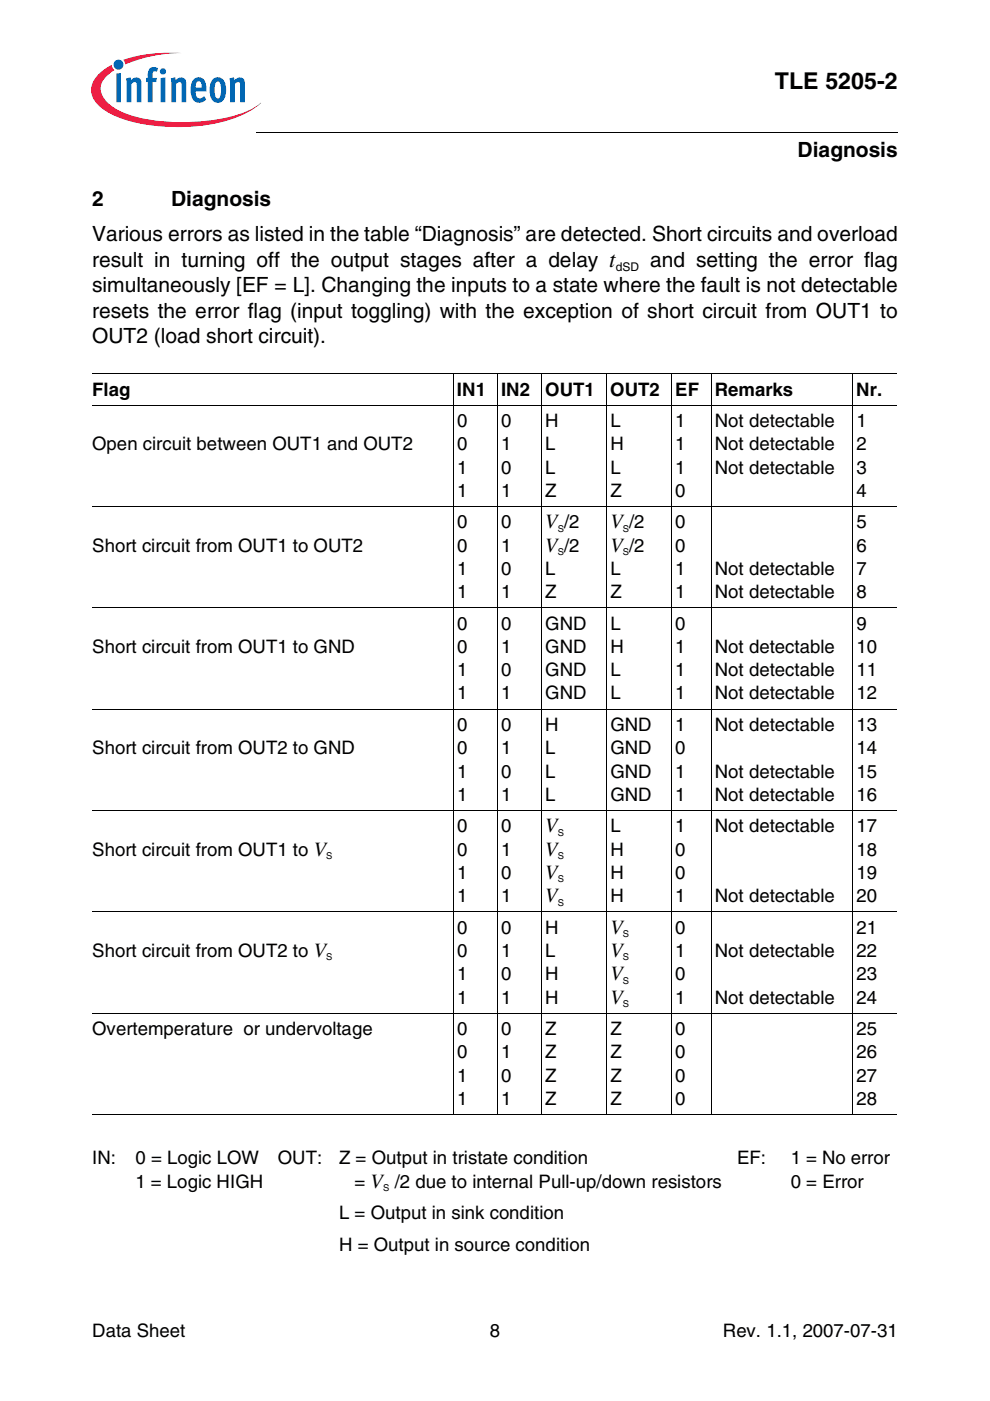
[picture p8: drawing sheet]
<svg xmlns="http://www.w3.org/2000/svg" width="210mm" height="297mm" viewBox="0 0 210 297" stroke-linecap="round" stroke-linejoin="round" font-family="sans-serif">
<defs><g id="words">
<text font-size="4.9" x="164.3" y="18.8">TLE 5205-2</text>
<g font-size="4.4">
<text x="169.1" y="33.3">Diagnosis</text>
<text x="19.6" y="43.7">2</text>
<text x="36.3" y="43.7">Diagnosis</text>
<text x="19.6" y="51.1">Various errors as listed in the table “Diagnosis” are detected. Short circuits and overload</text>
<text x="19.6" y="56.5">result in turning off the output stages after a delay t</text>
<text x="137.8" y="56.5">and setting the error flag</text>
<text x="19.6" y="62">simultaneously [EF = L]. Changing the inputs to a state where the fault is not detectable</text>
<text x="19.6" y="67.4">resets the error flag (input toggling) with the exception of short circuit from OUT1 to</text>
<text x="19.6" y="72.8">OUT2 (load short circuit).</text>
</g>
<g font-size="4.3">
<text x="115.6" y="112">V /2</text>
<text x="129.4" y="112">V /2</text>
<text x="115.6" y="117">V /2</text>
<text x="129.4" y="117">V /2</text>
<text x="115.6" y="176.4">V</text>
<text x="115.6" y="181.4">V</text>
<text x="115.6" y="186.4">V</text>
<text x="115.6" y="191.3">V</text>
<text x="129.4" y="198">V</text>
<text x="129.4" y="202.9">V</text>
<text x="129.4" y="207.8">V</text>
<text x="129.4" y="212.8">V</text>
</g>
<g font-size="3.9">
<text x="19.6" y="83.9">Flag</text>
<text x="96.9" y="83.9">IN1</text>
<text x="106.2" y="83.9">IN2</text>
<text x="115.6" y="83.9">OUT1</text>
<text x="129.4" y="83.9">OUT2</text>
<text x="143.2" y="83.9">EF</text>
<text x="151.5" y="83.9">Remarks</text>
<text x="181.6" y="83.9">Nr.</text>
<text x="19.6" y="95.5">Open circuit between OUT1 and OUT2</text>
<text x="96.9" y="90.5">0</text>
<text x="96.9" y="95.5">0</text>
<text x="106.3" y="90.5">0</text>
<text x="106.3" y="95.5">1</text>
<text x="115.6" y="90.5">H</text>
<text x="115.6" y="95.5">L</text>
<text x="129.4" y="90.5">L</text>
<text x="129.4" y="95.5">H</text>
<text x="143.2" y="90.5">1</text>
<text x="143.2" y="95.5">1</text>
<text x="151.6" y="90.5">Not detectable</text>
<text x="151.6" y="95.5">Not detectable</text>
<text x="181.6" y="90.5">1</text>
<text x="181.6" y="95.5">2</text>
<text x="96.9" y="100.4">1</text>
<text x="106.3" y="100.4">0</text>
<text x="115.6" y="100.4">L</text>
<text x="129.4" y="100.4">L</text>
<text x="143.2" y="100.4">1</text>
<text x="151.6" y="100.4">Not detectable</text>
<text x="181.6" y="100.4">3</text>
<text x="96.9" y="105.3">1</text>
<text x="106.3" y="105.3">1</text>
<text x="115.6" y="105.3">Z</text>
<text x="129.4" y="105.3">Z</text>
<text x="143.2" y="105.3">0</text>
<text x="181.6" y="105.3">4</text>
<text x="96.9" y="112">0</text>
<text x="106.3" y="112">0</text>
<text x="143.2" y="112">0</text>
<text x="181.6" y="112">5</text>
<text x="19.6" y="117">Short circuit from OUT1 to OUT2</text>
<text x="96.9" y="117">0</text>
<text x="106.3" y="117">1</text>
<text x="143.2" y="117">0</text>
<text x="181.6" y="117">6</text>
<text x="96.9" y="121.9">1</text>
<text x="106.3" y="121.9">0</text>
<text x="115.6" y="121.9">L</text>
<text x="129.4" y="121.9">L</text>
<text x="143.2" y="121.9">1</text>
<text x="151.6" y="121.9">Not detectable</text>
<text x="181.6" y="121.9">7</text>
<text x="96.9" y="126.8">1</text>
<text x="106.3" y="126.8">1</text>
<text x="115.6" y="126.8">Z</text>
<text x="129.4" y="126.8">Z</text>
<text x="143.2" y="126.8">1</text>
<text x="151.6" y="126.8">Not detectable</text>
<text x="181.6" y="126.8">8</text>
<text x="96.9" y="133.5">0</text>
<text x="106.3" y="133.5">0</text>
<text x="115.6" y="133.5">GND</text>
<text x="129.4" y="133.5">L</text>
<text x="143.2" y="133.5">0</text>
<text x="181.6" y="133.5">9</text>
<text x="19.6" y="138.4">Short circuit from OUT1 to GND</text>
<text x="96.9" y="138.4">0</text>
<text x="96.9" y="143.4">1</text>
<text x="106.3" y="138.4">1</text>
<text x="106.3" y="143.4">0</text>
<text x="115.6" y="138.4">GND</text>
<text x="115.6" y="143.4">GND</text>
<text x="129.4" y="138.4">H</text>
<text x="129.4" y="143.4">L</text>
<text x="143.2" y="138.4">1</text>
<text x="143.2" y="143.4">1</text>
<text x="151.6" y="138.4">Not detectable</text>
<text x="151.6" y="143.4">Not detectable</text>
<text x="181.6" y="138.4">10</text>
<text x="181.6" y="143.4">11</text>
<text x="96.9" y="148.3">1</text>
<text x="106.3" y="148.3">1</text>
<text x="115.6" y="148.3">GND</text>
<text x="129.4" y="148.3">L</text>
<text x="143.2" y="148.3">1</text>
<text x="151.6" y="148.3">Not detectable</text>
<text x="181.6" y="148.3">12</text>
<text x="96.9" y="155">0</text>
<text x="106.3" y="155">0</text>
<text x="115.6" y="155">H</text>
<text x="129.4" y="155">GND</text>
<text x="143.2" y="155">1</text>
<text x="151.6" y="155">Not detectable</text>
<text x="181.6" y="155">13</text>
<text x="19.6" y="159.9">Short circuit from OUT2 to GND</text>
<text x="96.9" y="159.9">0</text>
<text x="106.3" y="159.9">1</text>
<text x="115.6" y="159.9">L</text>
<text x="129.4" y="159.9">GND</text>
<text x="143.2" y="159.9">0</text>
<text x="181.6" y="159.9">14</text>
<text x="96.9" y="164.8">1</text>
<text x="106.3" y="164.8">0</text>
<text x="115.6" y="164.8">L</text>
<text x="129.4" y="164.8">GND</text>
<text x="143.2" y="164.9">1</text>
<text x="151.6" y="164.9">Not detectable</text>
<text x="181.6" y="164.9">15</text>
<text x="96.9" y="169.8">1</text>
<text x="106.3" y="169.8">1</text>
<text x="115.6" y="169.8">L</text>
<text x="129.4" y="169.8">GND</text>
<text x="143.2" y="169.8">1</text>
<text x="151.6" y="169.8">Not detectable</text>
<text x="181.6" y="169.8">16</text>
<text x="96.9" y="176.4">0</text>
<text x="106.3" y="176.4">0</text>
<text x="129.4" y="176.4">L</text>
<text x="143.2" y="176.4">1</text>
<text x="151.6" y="176.4">Not detectable</text>
<text x="181.6" y="176.4">17</text>
<text x="19.6" y="181.4">Short circuit from OUT1 to V</text>
<text x="96.9" y="181.4">0</text>
<text x="106.3" y="181.4">1</text>
<text x="129.4" y="181.4">H</text>
<text x="143.2" y="181.4">0</text>
<text x="181.6" y="181.4">18</text>
<text x="96.9" y="186.4">1</text>
<text x="96.9" y="191.3">1</text>
<text x="106.3" y="186.4">0</text>
<text x="106.3" y="191.3">1</text>
<text x="129.4" y="186.4">H</text>
<text x="129.4" y="191.3">H</text>
<text x="143.2" y="186.4">0</text>
<text x="143.2" y="191.3">1</text>
<text x="151.6" y="191.3">Not detectable</text>
<text x="181.6" y="186.4">19</text>
<text x="181.6" y="191.3">20</text>
<text x="96.9" y="198">0</text>
<text x="106.3" y="198">0</text>
<text x="115.6" y="198">H</text>
<text x="143.2" y="198">0</text>
<text x="181.6" y="198">21</text>
<text x="19.6" y="202.9">Short circuit from OUT2 to V</text>
<text x="96.9" y="202.9">0</text>
<text x="106.3" y="202.9">1</text>
<text x="115.6" y="202.9">L</text>
<text x="143.2" y="202.9">1</text>
<text x="151.6" y="202.9">Not detectable</text>
<text x="181.6" y="202.9">22</text>
<text x="96.9" y="207.8">1</text>
<text x="106.3" y="207.8">0</text>
<text x="115.6" y="207.8">H</text>
<text x="143.2" y="207.8">0</text>
<text x="181.6" y="207.8">23</text>
<text x="96.9" y="212.8">1</text>
<text x="106.3" y="212.8">1</text>
<text x="115.6" y="212.8">H</text>
<text x="143.2" y="212.8">1</text>
<text x="151.6" y="212.8">Not detectable</text>
<text x="181.6" y="212.8">24</text>
<text x="19.6" y="219.4">Overtemperature or undervoltage</text>
<text x="96.9" y="219.4">0</text>
<text x="106.3" y="219.4">0</text>
<text x="115.6" y="219.4">Z</text>
<text x="129.4" y="219.4">Z</text>
<text x="143.2" y="219.4">0</text>
<text x="181.6" y="219.4">25</text>
<text x="96.9" y="224.4">0</text>
<text x="106.3" y="224.4">1</text>
<text x="115.6" y="224.4">Z</text>
<text x="129.4" y="224.4">Z</text>
<text x="143.2" y="224.4">0</text>
<text x="181.6" y="224.4">26</text>
<text x="96.9" y="229.3">1</text>
<text x="106.3" y="229.3">0</text>
<text x="115.6" y="229.3">Z</text>
<text x="129.4" y="229.3">Z</text>
<text x="143.2" y="229.3">0</text>
<text x="181.6" y="229.3">27</text>
<text x="96.9" y="234.2">1</text>
<text x="106.3" y="234.2">1</text>
<text x="115.6" y="234.2">Z</text>
<text x="129.4" y="234.2">Z</text>
<text x="143.2" y="234.2">0</text>
<text x="181.6" y="234.2">28</text>
<text x="19.6" y="246.8">IN:</text>
<text x="28.7" y="251.8">1 = Logic HIGH</text>
<text x="28.7" y="246.8">0 = Logic LOW</text>
<text x="58.9" y="246.8">OUT:</text>
<text x="71.9" y="246.8">Z = Output in tristate condition</text>
<text x="75.2" y="251.8">= V /2 due to internal Pull-up/down resistors</text>
<text x="156.3" y="246.8">EF:</text>
<text x="167.7" y="246.8">1 = No error</text>
<text x="167.7" y="251.8">0 = Error</text>
<text x="71.9" y="258.4">L = Output in sink condition</text>
<text x="71.9" y="265.1">H = Output in source condition</text>
<text x="19.6" y="283.5">Data Sheet</text>
<text x="103.9" y="283.5">8</text>
<text x="153.3" y="283.5">Rev. 1.1, 2007-07-31</text>
</g>
<text font-size="2.5" x="130.6" y="57.4">dSD</text>
<g font-size="2">
<text x="118.3" y="112.7">S</text>
<text x="132" y="112.7">S</text>
<text x="118.3" y="117.7">S</text>
<text x="132" y="117.7">S</text>
<text x="118.3" y="177.2">S</text>
<text x="69.2" y="182.2">S</text>
<text x="118.3" y="182.2">S</text>
<text x="118.3" y="187.1">S</text>
<text x="118.3" y="192">S</text>
<text x="69.2" y="203.6">S</text>
<text x="132" y="198.7">S</text>
<text x="132" y="203.6">S</text>
<text x="132" y="208.6">S</text>
<text x="132" y="213.5">S</text>
<text x="81.2" y="252.5">S</text>
</g>
</g></defs>
<circle cx="25.1" cy="13.7" r="1.06" fill="#0166b3"/>
<g fill="#ed1a40">
<path d="M26.1 12.7l.8-.3a31.7 31.7 0 0 1 11.7-1.2 31 31 0 0 0-11.4 2.2l-.6 .3z"/>
<path d="M20.7 15.9l1.3-1.1 1.7-1.1 .2 .7 .4 .5a4.8 4.8 0 0 0-3 4.1 6.1 6.1 0 0 0 3.8 4.4 31.1 31.1 0 0 0 15.1 2.5 30.9 30.9 0 0 0 13.5-3l1.6-1.1a19.2 19.2 0 0 1-10.1 4.5 41 41 0 0 1-19.9-1.3 9.9 9.9 0 0 1-5.6-4.2 4.2 4.2 0 0 1 1-4.9z"/>
</g>
<g fill="#0166b3">
<path d="M24.7 15.6l1-.1v6.2h-1z"/>
<path d="M26.7 16.6l.9-.2 .2 .6a1.19 1.19 0 0 1 1.4-.6 1.19 1.19 0 0 1 .8 1.3v4h-1v-4a.4 .4 0 0 0-.7-.3l-.5 .5v3.8h-.9z"/>
<path d="M31.8 14.5l.8-.3 .7 .2 .2 .1-.3 .8-.1-.1a.46 .46 0 0 0-.7 .2v1.1h.9l-.2 .9h-.7v4.3h-1.1v-4.3h-.3v-.9h.3v-.7a1.72 1.72 0 0 1 .5-1.3z"/>
<path d="M36.2 16.6l.9-.2 .2 .6a1.19 1.19 0 0 1 1.4-.6 1.19 1.19 0 0 1 .8 1.3v4h-1l-.1-4a.4 .4 0 0 0-.6-.3l-.5 .5v3.8h-1z"/>
<path d="M48.7 16.6l.9-.2 .1 .6a1.19 1.19 0 0 1 1.4-.6 1.19 1.19 0 0 1 .8 1.3v4h-1v-4a.4 .4 0 0 0-.6-.3l-.5 .5v3.8h-1z"/>
<path d="M33.9 15.1a.66 .66 0 0 1 1.3 0 .66 .66 0 0 1-1.3 0zM34.1 16.6l1-.2v5.3h-1z"/>
<path d="M41.1 16.8a1.55 1.55 0 0 1 1.7-.3 1.55 1.55 0 0 1 .9 1.5l.1 1.4h-2.3a1.06 1.06 0 0 0 .2 1.1 1.06 1.06 0 0 0 1.1 .2l.5-.3 .4 .7a1.83 1.83 0 0 1-2.1 .6 1.83 1.83 0 0 1-1.1-1.9v-1.7l.2-.7zM41.7 17.4l-.2 1.2h1.3l-.1-.8a.56 .56 0 0 0-.3-.5 .56 .56 0 0 0-.7 .1z"/>
<path d="M45.3 16.7a1.68 1.68 0 0 1 1.8-.1 1.68 1.68 0 0 1 .8 1.7v1.3a1.9 1.9 0 0 1-2.3 2.1 2.85 2.85 0 0 1-1.1-3.2 2.71 2.71 0 0 1 .8-1.8zM45.8 17.4a4.2 4.2 0 0 0 .1 3.3l.3 .2a1.49 1.49 0 0 0 .7-1.8v-.4a1.15 1.15 0 0 0-.7-1.4z"/>
</g>
<path d="M54.4 28v.2z" fill="#000"/>
<g fill="none" stroke="#000" stroke-width=".21">
<path d="M54.4 28.1h136M19.6 79.2h170.6M96.2 79.2v157.2M105.5 79.2v157.2M114.9 79.2v157.2M128.7 79.2v157.2M142.5 79.2v157.2M150.8 79.2v157.2M180.8 79.2v157.2M19.6 85.9h170.6M19.6 107.4h170.6M19.6 128.9h170.6"/>
<path d="M19.6 150.4h170.6M19.6 171.9h170.6M19.6 193.3h170.6M19.6 214.8h170.6M19.6 236.3h170.6"/>
</g>
<use href="#words"/>
</svg>
